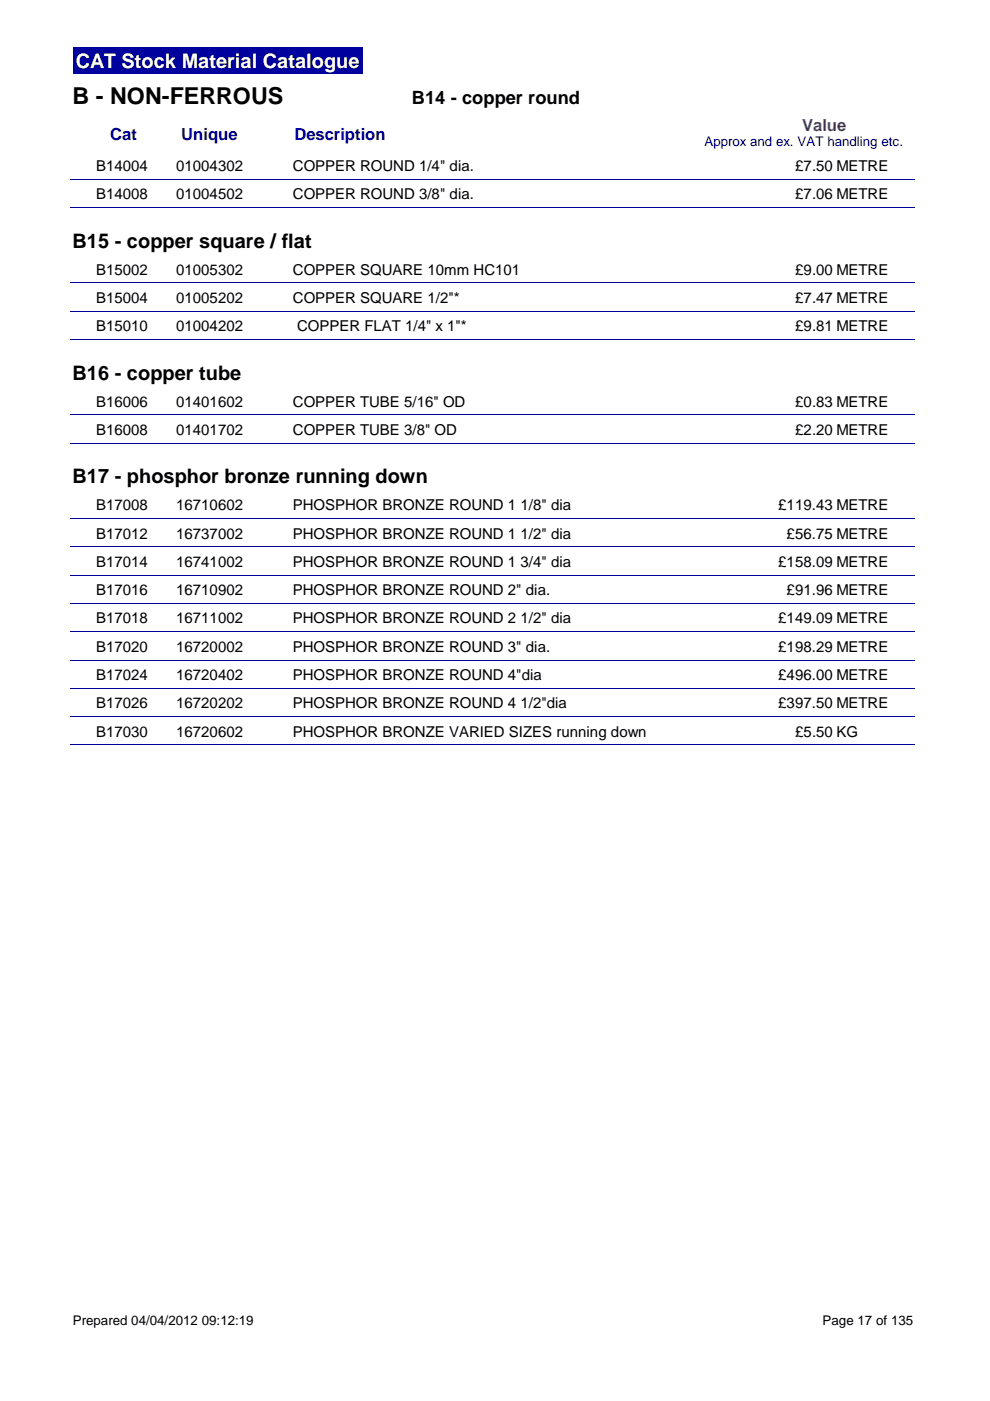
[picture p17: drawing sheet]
<svg xmlns="http://www.w3.org/2000/svg" width="210mm" height="297mm" viewBox="0 0 210 297" stroke-linecap="round" stroke-linejoin="round" font-family="sans-serif">
<defs><g id="words">
<text font-size="4.9" x="15.4" y="22.1">B - NON-FERROUS</text>
<text font-size="4.2" fill="#fff" x="16" y="14.4">CAT Stock Material Catalogue</text>
<g font-size="4.2">
<text x="15.4" y="52.5">B15 - copper square / flat</text>
<text x="15.4" y="80.5">B16 - copper tube</text>
<text x="15.4" y="102.5">B17 - phosphor bronze running down</text>
</g>
<text font-size="3.9" x="87.3" y="22.1">B14 - copper round</text>
<g font-size="3.5" fill="#00009e">
<text x="23.4" y="29.7">Cat</text>
<text x="38.4" y="29.8">Unique</text>
<text x="62.4" y="29.8">Description</text>
</g>
<text font-size="3.5" fill="#800080" x="170.1" y="27.7">Value</text>
<g font-size="3.2">
<text x="20.4" y="36.2">B14004</text>
<text x="37.3" y="36.2">01004302</text>
<text x="62.1" y="36.2">COPPER ROUND 1/4&quot; dia.</text>
<text x="168.6" y="36.2">£7.50 METRE</text>
<text x="20.4" y="42.2">B14008</text>
<text x="37.3" y="42.2">01004502</text>
<text x="62.1" y="42.2">COPPER ROUND 3/8&quot; dia.</text>
<text x="168.6" y="42.2">£7.06 METRE</text>
<text x="20.4" y="58.2">B15002</text>
<text x="37.3" y="58.2">01005302</text>
<text x="62.1" y="58.2">COPPER SQUARE 10mm HC101</text>
<text x="168.6" y="58.2">£9.00 METRE</text>
<text x="20.4" y="64.2">B15004</text>
<text x="37.3" y="64.2">01005202</text>
<text x="62.1" y="64.2">COPPER SQUARE 1/2&quot;*</text>
<text x="168.6" y="64.2">£7.47 METRE</text>
<text x="20.4" y="70.2">B15010</text>
<text x="37.3" y="70.2">01004202</text>
<text x="63" y="70.2">COPPER FLAT 1/4&quot; x 1&quot;*</text>
<text x="168.6" y="70.2">£9.81 METRE</text>
<text x="20.4" y="86.2">B16006</text>
<text x="37.3" y="86.2">01401602</text>
<text x="62.1" y="86.2">COPPER TUBE 5/16&quot; OD</text>
<text x="168.6" y="86.2">£0.83 METRE</text>
<text x="20.4" y="92.2">B16008</text>
<text x="37.3" y="92.2">01401702</text>
<text x="62.1" y="92.2">COPPER TUBE 3/8&quot; OD</text>
<text x="168.6" y="92.2">£2.20 METRE</text>
<text x="20.4" y="108.2">B17008</text>
<text x="37.3" y="108.2">16710602</text>
<text x="62.1" y="108.2">PHOSPHOR BRONZE ROUND 1 1/8&quot; dia</text>
<text x="165" y="108.2">£119.43 METRE</text>
<text x="20.4" y="114.2">B17012</text>
<text x="37.3" y="114.2">16737002</text>
<text x="62.1" y="114.2">PHOSPHOR BRONZE ROUND 1 1/2&quot; dia</text>
<text x="166.8" y="114.2">£56.75 METRE</text>
<text x="20.4" y="120.2">B17014</text>
<text x="37.3" y="120.2">16741002</text>
<text x="62.1" y="120.2">PHOSPHOR BRONZE ROUND 1 3/4&quot; dia</text>
<text x="165" y="120.2">£158.09 METRE</text>
<text x="20.4" y="126.2">B17016</text>
<text x="37.3" y="126.2">16710902</text>
<text x="62.1" y="126.2">PHOSPHOR BRONZE ROUND 2&quot; dia.</text>
<text x="166.8" y="126.2">£91.96 METRE</text>
<text x="20.4" y="132.2">B17018</text>
<text x="37.3" y="132.2">16711002</text>
<text x="62.1" y="132.2">PHOSPHOR BRONZE ROUND 2 1/2&quot; dia</text>
<text x="165" y="132.2">£149.09 METRE</text>
<text x="20.4" y="138.2">B17020</text>
<text x="37.3" y="138.2">16720002</text>
<text x="62.1" y="138.2">PHOSPHOR BRONZE ROUND 3&quot; dia.</text>
<text x="165" y="138.2">£198.29 METRE</text>
<text x="20.4" y="144.1">B17024</text>
<text x="37.3" y="144.1">16720402</text>
<text x="62.1" y="144.1">PHOSPHOR BRONZE ROUND 4&quot;dia</text>
<text x="165" y="144.1">£496.00 METRE</text>
<text x="20.4" y="150.2">B17026</text>
<text x="37.3" y="150.2">16720202</text>
<text x="62.1" y="150.2">PHOSPHOR BRONZE ROUND 4 1/2&quot;dia</text>
<text x="165" y="150.2">£397.50 METRE</text>
<text x="20.4" y="156.2">B17030</text>
<text x="37.3" y="156.2">16720602</text>
<text x="62.1" y="156.2">PHOSPHOR BRONZE VARIED SIZES running down</text>
<text x="168.6" y="156.2">£5.50 KG</text>
</g>
<text font-size="2.8" fill="#00009e" x="149.4" y="30.9">Approx and ex. VAT handling etc.</text>
<g font-size="2.8">
<text x="15.4" y="281">Prepared 04/04/2012 09:12:19</text>
<text x="174.4" y="281">Page 17 of 135</text>
</g>
</g></defs>
<path d="M15.4 10h61.4v5.6h-61.4z" fill="#00009e"/>
<g fill="none" stroke="#00009e" stroke-width=".21">
<path d="M15 38h179M15 44h179M15 60h179M15 66h179M15 72h179M15 88h179M15 94h179M15 109.9h179M15 115.9h179M15 121.9h179M15 127.9h179M15 133.9h179"/>
<path d="M15 139.9h179M15 145.9h179M15 151.9h179M15 157.9h179"/>
</g>
<use href="#words"/>
</svg>
